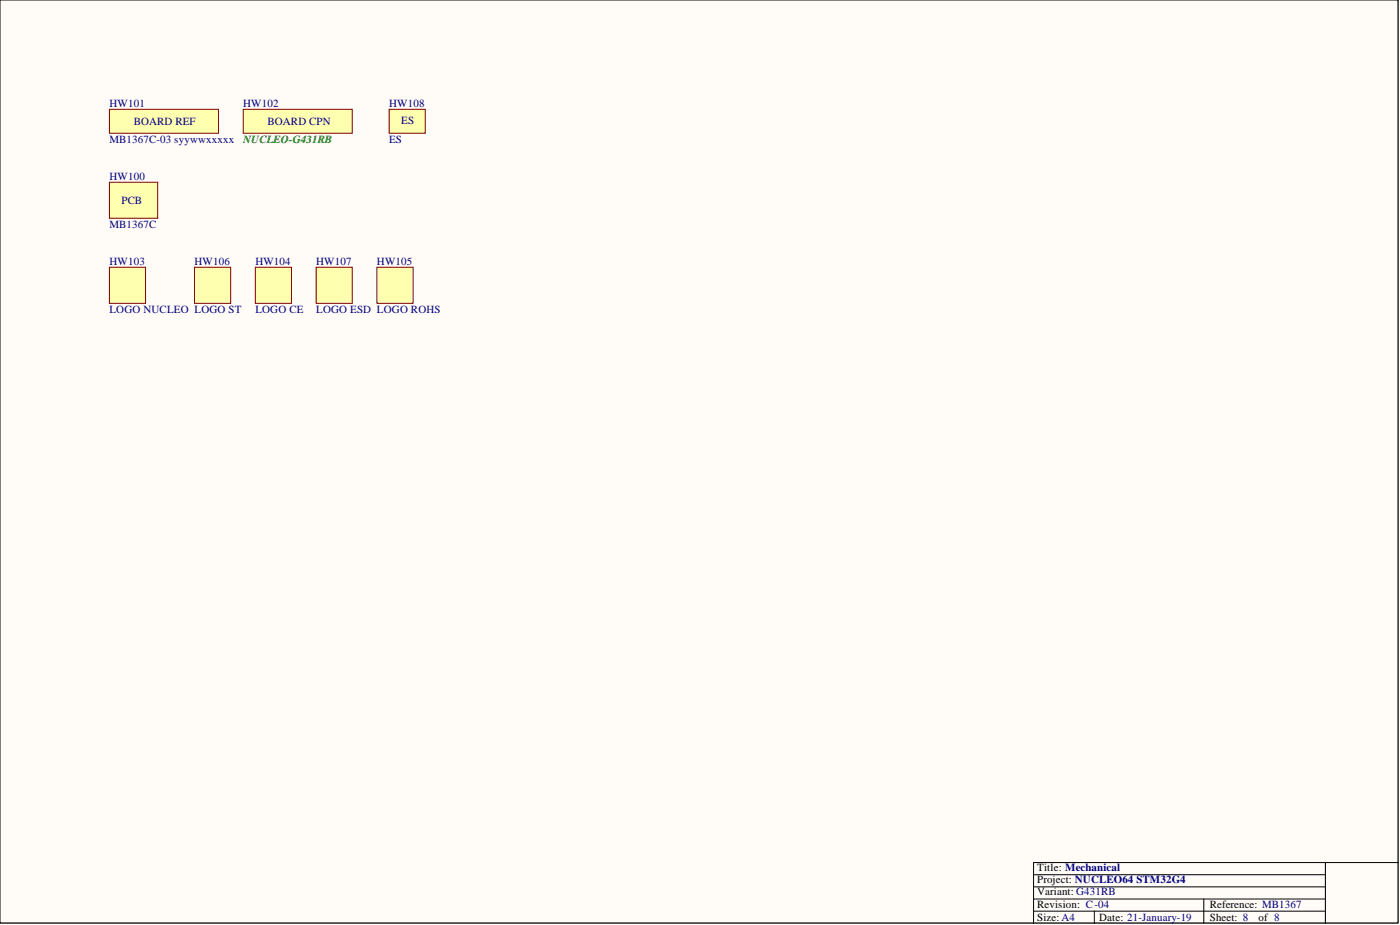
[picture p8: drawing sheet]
<svg xmlns="http://www.w3.org/2000/svg" width="292mm" height="193mm" viewBox="0 0 292 193" stroke-linecap="round" stroke-linejoin="round" font-family="sans-serif">
<defs><g id="words">
<g font-size="2.3" fill="#000080">
<text x="22.8" y="22.3">HW101</text>
<text x="50.7" y="22.3">HW102</text>
<text x="81.2" y="22.3">HW108</text>
<text x="22.8" y="29.9">MB1367C-03 syywwxxxxx</text>
<text x="27.9" y="26.1">BOARD REF</text>
<text x="55.8" y="26.1">BOARD CPN</text>
<text x="81.2" y="29.9">ES</text>
<text x="83.7" y="25.8">ES</text>
<text x="22.8" y="37.5">HW100</text>
<text x="22.8" y="47.6">MB1367C</text>
<text x="25.4" y="42.6">PCB</text>
<text x="22.8" y="55.2">HW103</text>
<text x="40.6" y="55.2">HW106</text>
<text x="53.3" y="55.2">HW104</text>
<text x="66" y="55.2">HW107</text>
<text x="78.6" y="55.2">HW105</text>
<text x="22.8" y="65.4">LOGO NUCLEO LOGO ST</text>
<text x="53.3" y="65.4">LOGO CE</text>
<text x="66" y="65.4">LOGO ESD LOGO ROHS</text>
</g>
<text font-size="2.3" fill="#008000" x="50.7" y="29.9">NUCLEO-G431RB</text>
<g font-size="2.3">
<text x="216.4" y="181.7">Title: Mechanical</text>
<text x="216.4" y="184.3">Project: NUCLEO64 STM32G4</text>
<text x="216.4" y="189.3">Revision: C-04</text>
<text x="216.4" y="186.8">Variant: G431RB</text>
<text x="252.4" y="189.3">Reference: MB1367</text>
<text x="216.4" y="192.1">Size: A4</text>
<text x="229.3" y="192.1">Date: 21-January-19</text>
<text x="252.4" y="192.1">Sheet: 8</text>
<text x="262.6" y="192.1">of 8</text>
</g>
</g></defs>
<path d="M0 0h291.7v192.5h-291.7z" fill="#fffcf8" stroke="#000" stroke-width=".21"/>
<path d="M276.5 179.9v12.7M291.8 179.9h-76.2v12.7M215.6 182.5h60.9M215.6 185h60.9M215.6 190.1h60.9M215.6 187.5h60.9M228.3 190.1v2.5M251.2 187.5v5.1" fill="none" stroke="#000" stroke-width=".21"/>
<g fill="#ffffb0" stroke="#800000" stroke-width=".21">
<path d="M22.8 22.8h22.8v5h-22.8z"/>
<path d="M50.7 22.8h22.8v5h-22.8z"/>
<path d="M22.8 38h10.1v7.5h-10.1z"/>
<path d="M40.6 55.8h7.5v7.5h-7.5z"/>
<path d="M53.3 55.8h7.5v7.5h-7.5z"/>
<path d="M66 55.8h7.5v7.5h-7.5z"/>
<path d="M78.6 55.8h7.6v7.5h-7.6z"/>
<path d="M22.8 55.8h7.6v7.5h-7.6z"/>
<path d="M81.2 22.8h7.5v5h-7.5z"/>
</g>
<use href="#words"/>
</svg>
